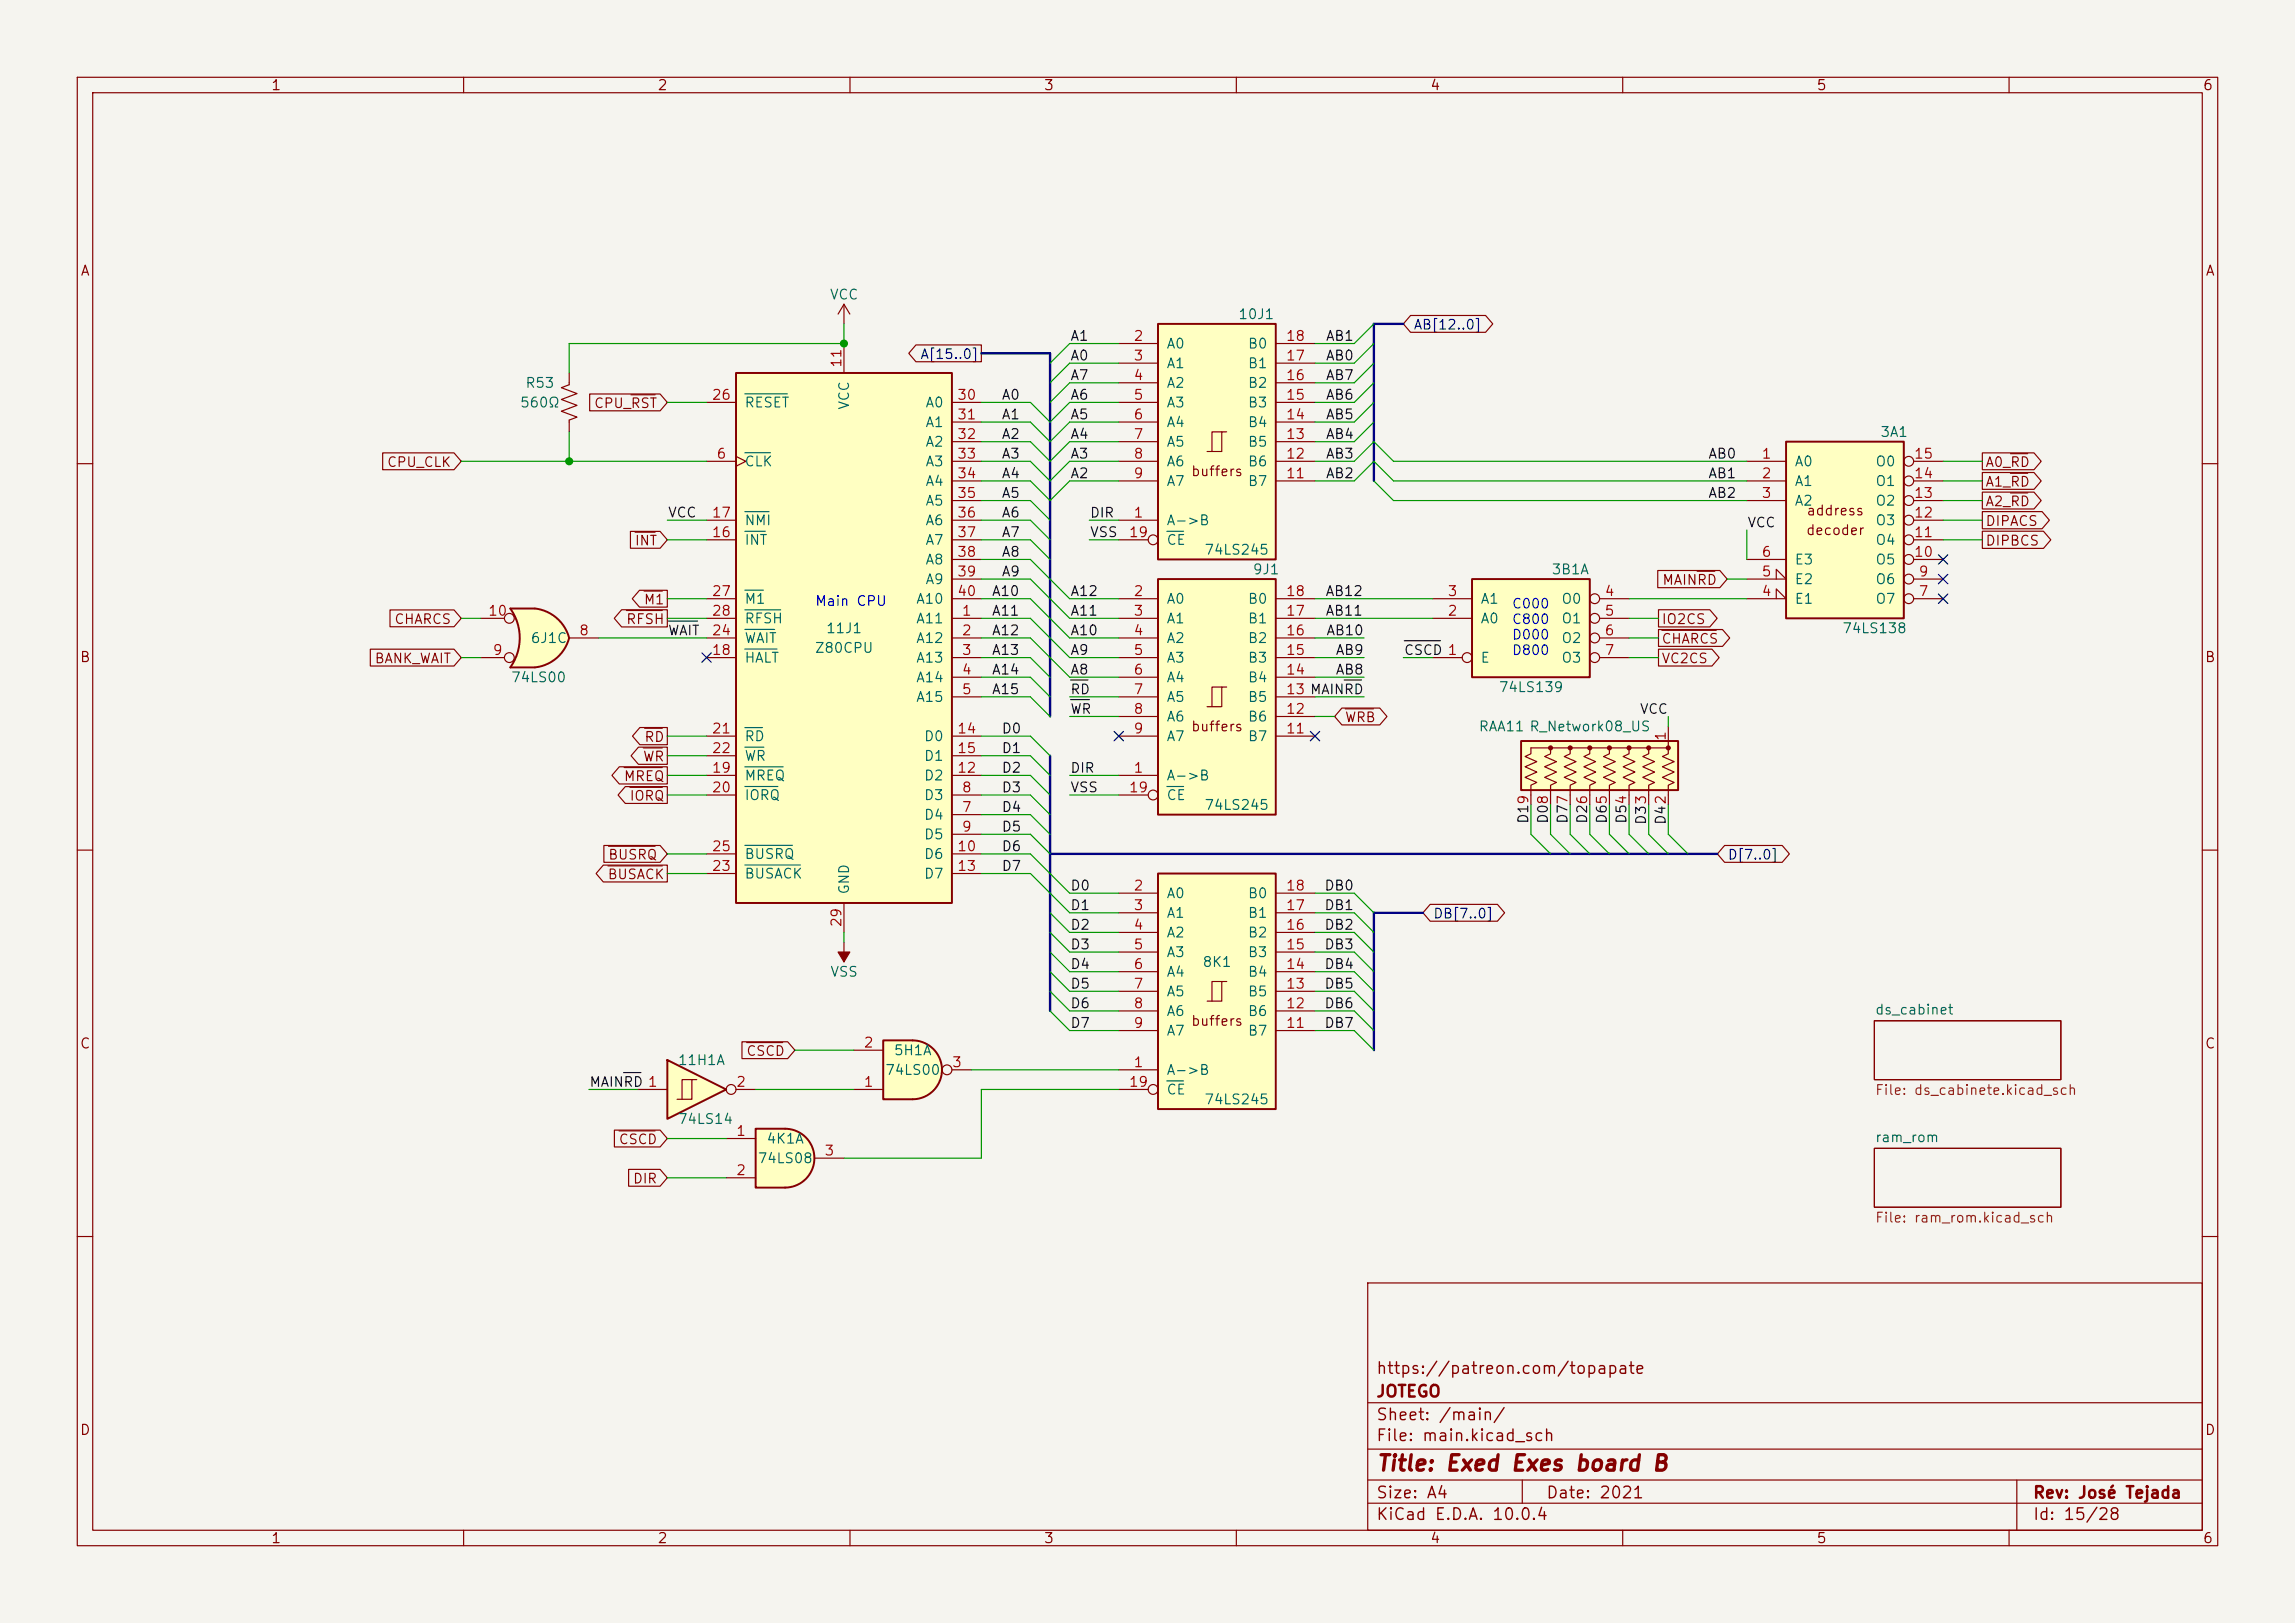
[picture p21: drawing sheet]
<svg xmlns="http://www.w3.org/2000/svg" width="297mm" height="210mm" viewBox="0 0 297 210" stroke-linecap="round" stroke-linejoin="round" font-family="sans-serif">
<defs><g id="words">
<text font-size="2" fill="#840000" x="178" y="190.8">Title: Exed Exes board B</text>
<g font-size="1.5" fill="#840000">
<text x="178" y="178.2">https://patreon.com/topapate</text>
<text x="178" y="184.2">Sheet: /main/</text>
<text x="178" y="181.2">JOTEGO</text>
<text x="178" y="186.9">File: main.kicad_sch</text>
<text x="178" y="197.1">KiCad E.D.A. 10.0.4</text>
<text x="178" y="194.3">Size: A4</text>
<text x="200" y="194.3">Date: 2021</text>
<text x="263" y="194.3">Rev: José Tejada</text>
<text x="263" y="197.1">Id: 15/28</text>
</g>
<g font-size="1.3" fill="#840000">
<text x="35" y="12">1</text>
<text x="85" y="12">2</text>
<text x="135" y="12">3</text>
<text x="185" y="12">4</text>
<text x="235" y="12">5</text>
<text x="285" y="12">6</text>
<text x="10.3" y="36">A</text>
<text x="285.3" y="36">A</text>
<text x="154.1" y="61.9">buffers</text>
<text x="233.6" y="69.6">decoder</text>
<text x="233.7" y="67">address</text>
<text x="256.9" y="68.4">DIPACS</text>
<text x="256.9" y="70.9">DIPBCS</text>
<text x="215" y="76">MAINRD</text>
<text x="80.9" y="81.1">RFSH</text>
<text x="214.9" y="81.1">IO2CS</text>
<text x="10.3" y="86">B</text>
<text x="285.3" y="86">B</text>
<text x="154.1" y="95">buffers</text>
<text x="80.6" y="101.4">MREQ</text>
<text x="83.1" y="98.9">WR</text>
<text x="83.3" y="96.3">RD</text>
<text x="10.3" y="136">C</text>
<text x="154.1" y="133.1">buffers</text>
<text x="285.3" y="136">C</text>
<text x="10.3" y="186">D</text>
<text x="285.3" y="186">D</text>
<text x="35" y="200">1</text>
<text x="85" y="200">2</text>
<text x="135" y="200">3</text>
<text x="185" y="200">4</text>
<text x="235" y="200">5</text>
<text x="285" y="200">6</text>
</g>
<g font-size="1.3" fill="#006464">
<text x="107.3" y="39.1">VCC</text>
<text x="160.2" y="41.6">10J1</text>
<text x="150.9" y="45.4">A0</text>
<text x="150.9" y="48">A1</text>
<text x="161.4" y="48">B1</text>
<text x="161.4" y="45.4">B0</text>
<text x="67.2" y="53">560Ω</text>
<text x="67.9" y="50.5">R53</text>
<text x="96.3" y="53">RESET</text>
<text x="110.2" y="53.1" transform="rotate(-90 110.2 53.1)">VCC</text>
<text x="119.7" y="53">A0</text>
<text x="150.9" y="50.5">A2</text>
<text x="150.9" y="53">A3</text>
<text x="161.4" y="53">B3</text>
<text x="161.4" y="50.5">B2</text>
<text x="119.7" y="55.6">A1</text>
<text x="119.7" y="58.1">A2</text>
<text x="150.9" y="55.6">A4</text>
<text x="150.9" y="58.1">A5</text>
<text x="161.4" y="58.1">B5</text>
<text x="161.4" y="55.6">B4</text>
<text x="243.3" y="56.9">3A1</text>
<text x="96.3" y="60.7">CLK</text>
<text x="119.7" y="60.7">A3</text>
<text x="119.7" y="63.2">A4</text>
<text x="119.7" y="65.7">A5</text>
<text x="150.9" y="60.7">A6</text>
<text x="150.9" y="63.2">A7</text>
<text x="161.4" y="63.2">B7</text>
<text x="161.4" y="60.7">B6</text>
<text x="232.2" y="60.7">A0</text>
<text x="232.2" y="63.2">A1</text>
<text x="232.2" y="65.7">A2</text>
<text x="242.6" y="65.7">O2</text>
<text x="242.6" y="63.2">O1</text>
<text x="242.6" y="60.7">O0</text>
<text x="96.3" y="70.8">INT</text>
<text x="96.3" y="68.3">NMI</text>
<text x="119.7" y="68.3">A6</text>
<text x="119.7" y="70.8">A7</text>
<text x="150.9" y="68.3">A-&gt;B</text>
<text x="150.9" y="70.8">CE</text>
<text x="242.6" y="70.8">O4</text>
<text x="242.6" y="68.3">O3</text>
<text x="119.7" y="73.4">A8</text>
<text x="119.7" y="75.9">A9</text>
<text x="155.8" y="72.1">74LS245</text>
<text x="162" y="74.6">9J1</text>
<text x="200.7" y="74.6">3B1A</text>
<text x="232.2" y="75.9">E2</text>
<text x="232.2" y="73.4">E3</text>
<text x="242.6" y="75.9">O6</text>
<text x="242.6" y="73.4">O5</text>
<text x="68.6" y="83.5">6J1C</text>
<text x="96.3" y="83.5">WAIT</text>
<text x="96.3" y="78.4">M1</text>
<text x="96.3" y="81">RFSH</text>
<text x="106.8" y="82.3">11J1</text>
<text x="118.5" y="81">A11</text>
<text x="118.5" y="83.5">A12</text>
<text x="118.5" y="78.4">A10</text>
<text x="150.9" y="78.4">A0</text>
<text x="150.9" y="81">A1</text>
<text x="150.9" y="83.5">A2</text>
<text x="161.4" y="83.5">B2</text>
<text x="161.4" y="81">B1</text>
<text x="161.4" y="78.4">B0</text>
<text x="191.5" y="81">A0</text>
<text x="191.5" y="78.4">A1</text>
<text x="202" y="78.4">O0</text>
<text x="202" y="81">O1</text>
<text x="202" y="83.5">O2</text>
<text x="232.2" y="78.4">E1</text>
<text x="238.3" y="82.3">74LS138</text>
<text x="242.6" y="78.4">O7</text>
<text x="66" y="88.6">74LS00</text>
<text x="96.3" y="86.1">HALT</text>
<text x="105.4" y="84.8">Z80CPU</text>
<text x="118.5" y="86.1">A13</text>
<text x="118.5" y="88.6">A14</text>
<text x="150.9" y="86.1">A3</text>
<text x="150.9" y="88.6">A4</text>
<text x="161.4" y="88.6">B4</text>
<text x="161.4" y="86.1">B3</text>
<text x="191.5" y="86.1">E</text>
<text x="193.9" y="89.9">74LS139</text>
<text x="202" y="86.1">O3</text>
<text x="118.5" y="91.1">A15</text>
<text x="150.9" y="91.1">A5</text>
<text x="150.9" y="93.7">A6</text>
<text x="161.4" y="93.7">B6</text>
<text x="161.4" y="91.1">B5</text>
<text x="191.3" y="95">RAA11 R_Network08_US</text>
<text x="96.3" y="101.3">MREQ</text>
<text x="96.3" y="96.2">RD</text>
<text x="96.3" y="98.8">WR</text>
<text x="119.5" y="101.3">D2</text>
<text x="119.5" y="96.2">D0</text>
<text x="119.5" y="98.8">D1</text>
<text x="150.9" y="101.3">A-&gt;B</text>
<text x="150.9" y="96.2">A7</text>
<text x="161.4" y="96.2">B7</text>
<text x="96.3" y="103.8">IORQ</text>
<text x="119.5" y="106.4">D4</text>
<text x="119.5" y="103.8">D3</text>
<text x="150.9" y="103.8">CE</text>
<text x="155.8" y="105.1">74LS245</text>
<text x="96.3" y="111.5">BUSRQ</text>
<text x="119.5" y="108.9">D5</text>
<text x="119.5" y="111.5">D6</text>
<text x="96.3" y="114">BUSACK</text>
<text x="110.2" y="115.8" transform="rotate(-90 110.2 115.8)">GND</text>
<text x="119.5" y="114">D7</text>
<text x="150.9" y="116.5">A0</text>
<text x="150.9" y="119.1">A1</text>
<text x="161.4" y="119.1">B1</text>
<text x="161.4" y="116.5">B0</text>
<text x="150.9" y="121.6">A2</text>
<text x="150.9" y="124.2">A3</text>
<text x="155.5" y="125.4">8K1</text>
<text x="161.4" y="124.2">B3</text>
<text x="161.4" y="121.6">B2</text>
<text x="107.4" y="126.7">VSS</text>
<text x="150.9" y="126.7">A4</text>
<text x="150.9" y="129.2">A5</text>
<text x="150.9" y="131.8">A6</text>
<text x="161.4" y="131.8">B6</text>
<text x="161.4" y="129.2">B5</text>
<text x="161.4" y="126.7">B4</text>
<text x="242.6" y="131.6">ds_cabinet</text>
<text x="115.6" y="136.9">5H1A</text>
<text x="150.9" y="134.3">A7</text>
<text x="161.4" y="134.3">B7</text>
<text x="87.6" y="138.1">11H1A</text>
<text x="114.5" y="139.4">74LS00</text>
<text x="150.9" y="139.4">A-&gt;B</text>
<text x="150.9" y="141.9">CE</text>
<text x="155.8" y="143.2">74LS245</text>
<text x="87.6" y="145.8">74LS14</text>
<text x="99.1" y="148.3">4K1A</text>
<text x="242.6" y="148.1">ram_rom</text>
<text x="98" y="150.8">74LS08</text>
</g>
<g font-size="1.3" fill="#a90000">
<text x="109.2" y="47.7" transform="rotate(-90 109.2 47.7)">11</text>
<text x="146.6" y="44.4">2</text>
<text x="146.6" y="47">3</text>
<text x="166.3" y="47">17</text>
<text x="166.3" y="44.4">18</text>
<text x="92" y="52">26</text>
<text x="123.8" y="52">30</text>
<text x="146.6" y="49.5">4</text>
<text x="146.6" y="52">5</text>
<text x="166.3" y="52">15</text>
<text x="166.3" y="49.5">16</text>
<text x="92.6" y="59.7">6</text>
<text x="123.8" y="54.6">31</text>
<text x="123.8" y="57.1">32</text>
<text x="123.8" y="59.7">33</text>
<text x="146.6" y="54.6">6</text>
<text x="146.6" y="57.1">7</text>
<text x="146.6" y="59.7">8</text>
<text x="166.3" y="59.7">12</text>
<text x="166.3" y="57.1">13</text>
<text x="166.3" y="54.6">14</text>
<text x="227.9" y="59.7">1</text>
<text x="247.6" y="59.7">15</text>
<text x="123.8" y="62.2">34</text>
<text x="123.8" y="64.7">35</text>
<text x="146.6" y="62.2">9</text>
<text x="166.3" y="62.2">11</text>
<text x="227.9" y="62.2">2</text>
<text x="227.9" y="64.7">3</text>
<text x="247.6" y="64.7">13</text>
<text x="247.6" y="62.2">14</text>
<text x="92" y="69.8">16</text>
<text x="92" y="67.3">17</text>
<text x="123.8" y="67.3">36</text>
<text x="123.8" y="69.8">37</text>
<text x="146" y="69.8">19</text>
<text x="146.6" y="67.3">1</text>
<text x="247.6" y="69.8">11</text>
<text x="247.6" y="67.3">12</text>
<text x="92" y="77.4">27</text>
<text x="123.8" y="72.4">38</text>
<text x="123.8" y="74.9">39</text>
<text x="123.8" y="77.4">40</text>
<text x="146.6" y="77.4">2</text>
<text x="166.3" y="77.4">18</text>
<text x="187.3" y="77.4">3</text>
<text x="207.6" y="77.4">4</text>
<text x="227.9" y="77.4">4</text>
<text x="227.9" y="74.9">5</text>
<text x="227.9" y="72.4">6</text>
<text x="247.6" y="72.4">10</text>
<text x="248.2" y="77.4">7</text>
<text x="248.2" y="74.9">9</text>
<text x="63.1" y="80">10</text>
<text x="74.9" y="82.5">8</text>
<text x="92" y="82.5">24</text>
<text x="92" y="80">28</text>
<text x="124.4" y="80">1</text>
<text x="124.4" y="82.5">2</text>
<text x="146.6" y="80">3</text>
<text x="146.6" y="82.5">4</text>
<text x="166.3" y="82.5">16</text>
<text x="166.3" y="80">17</text>
<text x="187.3" y="80">2</text>
<text x="207.6" y="80">5</text>
<text x="207.6" y="82.5">6</text>
<text x="63.7" y="85.1">9</text>
<text x="92" y="85.1">18</text>
<text x="124.4" y="85.1">3</text>
<text x="124.4" y="87.6">4</text>
<text x="146.6" y="85.1">5</text>
<text x="146.6" y="87.6">6</text>
<text x="166.3" y="87.6">14</text>
<text x="166.3" y="85.1">15</text>
<text x="207.6" y="85.1">7</text>
<text x="92" y="95.2">21</text>
<text x="123.8" y="95.2">14</text>
<text x="124.4" y="90.1">5</text>
<text x="146.6" y="90.1">7</text>
<text x="146.6" y="92.7">8</text>
<text x="146.6" y="95.2">9</text>
<text x="166.3" y="95.2">11</text>
<text x="166.3" y="92.7">12</text>
<text x="166.3" y="90.1">13 MAINRD</text>
<text x="215.9" y="96" transform="rotate(-90 215.9 96)">1</text>
<text x="92" y="100.3">19</text>
<text x="92" y="97.8">22</text>
<text x="123.8" y="100.3">12</text>
<text x="123.8" y="97.8">15</text>
<text x="146.6" y="100.3">1</text>
<text x="92" y="102.8">20</text>
<text x="124.4" y="105.4">7</text>
<text x="124.4" y="102.8">8</text>
<text x="124.4" y="107.9">9</text>
<text x="146" y="102.8">19</text>
<text x="92" y="113">23</text>
<text x="92" y="110.5">25</text>
<text x="123.8" y="110.5">10</text>
<text x="123.8" y="113">13</text>
<text x="146.6" y="115.5">2</text>
<text x="146.6" y="118.1">3</text>
<text x="166.3" y="118.1">17</text>
<text x="166.3" y="115.5">18</text>
<text x="109.2" y="120.1" transform="rotate(-90 109.2 120.1)">29</text>
<text x="146.6" y="120.6">4</text>
<text x="146.6" y="123.2">5</text>
<text x="146.6" y="125.7">6</text>
<text x="166.3" y="125.7">14</text>
<text x="166.3" y="123.2">15</text>
<text x="166.3" y="120.6">16</text>
<text x="146.6" y="128.2">7</text>
<text x="146.6" y="130.8">8</text>
<text x="166.3" y="130.8">12</text>
<text x="166.3" y="128.2">13</text>
<text x="111.7" y="135.9">2</text>
<text x="146.6" y="133.3">9</text>
<text x="166.3" y="133.3">11</text>
<text x="95.2" y="140.9">2</text>
<text x="111.7" y="140.9">1</text>
<text x="123.1" y="138.4">3</text>
<text x="146" y="140.9">19</text>
<text x="146.6" y="138.4">1</text>
<text x="95.2" y="147.3">1</text>
<text x="106.6" y="149.8">3</text>
<text x="95.2" y="152.4">2</text>
</g>
<g font-size="1.3" fill="#0f0f0f">
<text x="138.4" y="44.4">A1</text>
<text x="138.4" y="47">A0</text>
<text x="171.5" y="44.4">AB1</text>
<text x="171.5" y="47">AB0</text>
<text x="129.5" y="52">A0</text>
<text x="138.4" y="49.5">A7</text>
<text x="138.4" y="52">A6</text>
<text x="171.5" y="52">AB6</text>
<text x="171.5" y="49.5">AB7</text>
<text x="129.5" y="57.1">A2</text>
<text x="129.5" y="59.7">A3</text>
<text x="129.5" y="54.6">A1</text>
<text x="138.4" y="59.7">A3</text>
<text x="138.4" y="54.6">A5</text>
<text x="138.4" y="57.1">A4</text>
<text x="171.5" y="54.6">AB5</text>
<text x="171.5" y="59.7">AB3</text>
<text x="171.5" y="57.1">AB4</text>
<text x="221" y="59.7">AB0</text>
<text x="129.5" y="64.7">A5</text>
<text x="129.5" y="62.2">A4</text>
<text x="138.4" y="62.2">A2</text>
<text x="171.5" y="62.2">AB2</text>
<text x="221" y="62.2">AB1</text>
<text x="221" y="64.7">AB2</text>
<text x="86.4" y="67.3">VCC</text>
<text x="129.5" y="67.3">A6</text>
<text x="129.5" y="69.8">A7</text>
<text x="141" y="69.8">VSS</text>
<text x="128.3" y="77.4">A10</text>
<text x="129.5" y="72.4">A8</text>
<text x="129.5" y="74.9">A9</text>
<text x="138.4" y="77.4">A12</text>
<text x="171.4" y="77.4">AB12</text>
<text x="128.3" y="80">A11</text>
<text x="128.3" y="82.5">A12</text>
<text x="138.4" y="82.5">A10</text>
<text x="138.4" y="80">A11</text>
<text x="171.4" y="80">AB11</text>
<text x="171.5" y="82.5">AB10</text>
<text x="128.3" y="87.6">A14</text>
<text x="128.3" y="85.1">A13</text>
<text x="138.4" y="85.1">A9</text>
<text x="138.4" y="87.6">A8</text>
<text x="172.8" y="87.6">AB8</text>
<text x="172.8" y="85.1">AB9</text>
<text x="128.3" y="90.1">A15</text>
<text x="129.5" y="95.2">D0</text>
<text x="129.5" y="97.8">D1</text>
<text x="129.5" y="100.3">D2</text>
<text x="129.5" y="107.9">D5</text>
<text x="129.5" y="102.8">D3</text>
<text x="129.5" y="105.4">D4</text>
<text x="138.4" y="102.8">VSS</text>
<text x="198.1" y="106.7" transform="rotate(-90 198.1 106.7)">D19</text>
<text x="200.6" y="106.7" transform="rotate(-90 200.6 106.7)">D08</text>
<text x="203.2" y="106.7" transform="rotate(-90 203.2 106.7)">D77</text>
<text x="205.7" y="106.7" transform="rotate(-90 205.7 106.7)">D26</text>
<text x="208.2" y="106.7" transform="rotate(-90 208.2 106.7)">D65</text>
<text x="210.8" y="106.7" transform="rotate(-90 210.8 106.7)">D54</text>
<text x="213.3" y="106.8" transform="rotate(-90 213.3 106.8)">D33</text>
<text x="215.9" y="106.8" transform="rotate(-90 215.9 106.8)">D42</text>
<text x="129.5" y="110.5">D6</text>
<text x="129.5" y="113">D7</text>
<text x="138.4" y="115.5">D0</text>
<text x="138.4" y="118.1">D1</text>
<text x="171.3" y="118.1">DB1</text>
<text x="171.3" y="115.5">DB0</text>
<text x="138.4" y="123.2">D3</text>
<text x="138.4" y="120.6">D2</text>
<text x="138.4" y="125.7">D4</text>
<text x="171.3" y="120.6">DB2</text>
<text x="171.3" y="125.7">DB4</text>
<text x="171.3" y="123.2">DB3</text>
<text x="138.4" y="130.8">D6</text>
<text x="138.4" y="128.2">D5</text>
<text x="171.3" y="128.2">DB5</text>
<text x="171.3" y="130.8">DB6</text>
<text x="138.4" y="133.3">D7</text>
<text x="171.3" y="133.3">DB7</text>
</g>
<text font-size="1.3" fill="#0000c2" x="105.4" y="78.7">Main CPU</text>
<g font-size="1.3" fill="#725600">
<text x="242.6" y="142">File: ds_cabinete.kicad_sch</text>
<text x="242.6" y="158.5">File: ram_rom.kicad_sch</text>
</g>
<g font-size="1.2" fill="#000084">
<text x="119" y="46.8">A[15..0]</text>
<text x="182.9" y="43">AB[12..0]</text>
<text x="223.5" y="111.5">D[7..0]</text>
<text x="185.4" y="119.2">DB[7..0]</text>
</g>
<g font-size="1.2" fill="#840000">
<text x="76.8" y="53.1">CPU_RST</text>
<text x="50" y="60.7">CPU_CLK</text>
<text x="256.9" y="60.7">A0_RD</text>
<text x="256.9" y="65.8">A2_RD</text>
<text x="256.9" y="63.3">A1_RD</text>
<text x="82.1" y="70.9">INT</text>
<text x="50.9" y="81.1">CHARCS</text>
<text x="83.2" y="78.5">M1</text>
<text x="214.9" y="83.6">CHARCS</text>
<text x="48.4" y="86.1">BANK_WAIT</text>
<text x="214.9" y="86.1">VC2CS</text>
<text x="174" y="93.8">WRB</text>
<text x="81.4" y="103.9">IORQ</text>
<text x="78.6" y="111.5">BUSRQ</text>
<text x="78.6" y="114.1">BUSACK</text>
<text x="96.5" y="136.9">CSCD</text>
<text x="80" y="148.4">CSCD</text>
<text x="81.8" y="153.4">DIR</text>
</g>
<g font-size="1.2" fill="#0f0f0f">
<text x="141" y="67.3">DIR</text>
<text x="226.1" y="68.5">VCC</text>
<text x="86.4" y="82.5">WAIT</text>
<text x="181.6" y="85.1">CSCD 1</text>
<text x="138.4" y="92.7">WR</text>
<text x="138.4" y="90.1">RD</text>
<text x="212.1" y="92.7">VCC</text>
<text x="138.4" y="100.3">DIR</text>
<text x="76.2" y="140.9">MAINRD 1</text>
</g>
<g font-size="1.2" fill="#0000c2">
<text x="195.6" y="79.1">C000</text>
<text x="195.6" y="81.1">C800</text>
<text x="195.6" y="83.1">D000</text>
<text x="195.6" y="85.1">D800</text>
</g>
</g></defs>
<path d="M0 0h297v210h-297z" fill="#f5f4ef" stroke="#f5f4ef" stroke-width=".13"/>
<g fill="none" stroke="#840000" stroke-width=".15">
<path d="M10 10h277v190h-277zM12 12h273v186h-273zM60 10v2M110 10v2M160 10v2M210 10v2M260 10v2M10 60h2M285 60h2M10 110h2M285 110h2M242.6 132.1h24.1v7.6h-24.1z"/>
<path d="M242.6 148.6h24.1v7.6h-24.1zM10 160h2M177 166h108v32h-108zM285 160h2M60 198v2M110 198v2M160 198v2M177 194.5h108M177 191.5h108M177 187.5h108M177 181.5h108M197 191.5v3"/>
<path d="M210 198v2M260 198v2M261 191.5v6.5"/>
</g>
<path d="M231.1 57.2h15.3v22.8h-15.3z" fill="#ffffc2"/>
<path d="M231.1 57.2h15.3v22.8h-15.3z" fill="none" stroke="#840000" stroke-width=".25"/>
<g fill="none" stroke="#840000" stroke-width=".15">
<path d="M226.1 59.7h5M247.6 59.7h3.9M226.1 77.5h5l-1.2-1.3v1.3M226.1 74.9h5l-1.2-1.2v1.2M226.1 62.2h5M226.1 64.8h5M226.1 72.4h5M247.6 62.2h3.9M247.6 64.8h3.9M247.6 77.5h3.9M247.6 74.9h3.9M247.6 72.4h3.9"/>
<path d="M247.6 69.9h3.9M247.6 67.3h3.9"/>
<circle cx="247" cy="59.7" r=".63"/>
<circle cx="247" cy="72.4" r=".63"/>
<circle cx="247" cy="64.8" r=".63"/>
<circle cx="247" cy="62.2" r=".63"/>
<circle cx="247" cy="77.5" r=".63"/>
<circle cx="247" cy="67.3" r=".63"/>
<circle cx="247" cy="69.8" r=".63"/>
<circle cx="247" cy="74.9" r=".63"/>
</g>
<path d="M66 78.7h3.2M66 86.4h3.2" fill="none" stroke="#ffffc2" stroke-width=".13"/>
<g fill="#ffffc2" stroke="#ffffc2" stroke-width=".13">
<path d="M69.2 78.7a5.2 5.2 0 0 1 4.5 3.9l-5.1 1.3z"/>
<path d="M68.7 81.3l5 1.2a5.1 5.1 0 0 1-4.5 3.9z"/>
</g>
<path d="M66 78.7h3.2v7.7h-3.2a6.6 6.6 0 0 0 0-7.7z" fill="#ffffc2"/>
<path d="M69.2 78.7h-3.2a6.6 6.6 0 0 1 0 7.7h3.2M69.2 78.7a5.2 5.2 0 0 1 4.5 3.9M73.7 82.5a5.1 5.1 0 0 1-4.5 3.9" fill="none" stroke="#840000" stroke-width=".25"/>
<g fill="none" stroke="#840000" stroke-width=".15">
<path d="M62.2 85.1h3.1M62.2 80h3.1M73.7 82.6h3.8"/>
<circle cx="65.9" cy="80" r=".63"/>
<circle cx="65.9" cy="85.1" r=".63"/>
</g>
<path d="M149.9 113h15.2v30.5h-15.2z" fill="#ffffc2"/>
<g fill="none" stroke="#840000" stroke-width=".15">
<path d="M73.7 48.3v1.5l-1.1 .4 2.1 .7-2.1 .8 2.1 .8-2.1 .7 2.1 .8-1 .4v1.5M144.8 115.6h5.1M144.8 118.1h5.1M165.1 115.6h5.1M165.1 118.1h5.1M144.8 138.4h5.1M144.8 120.7h5.1M144.8 123.2h5.1M144.8 125.7h5.1M144.8 128.3h5.1M144.8 130.8h5.1M144.8 133.4h5.1"/>
<path d="M158.1 127h-1.3v2.5M158.7 127h-.6v2.5h-1.9M165.1 120.7h5.1M165.1 123.2h5.1M165.1 125.7h5.1M165.1 128.3h5.1M165.1 130.8h5.1M165.1 133.4h5.1M144.8 141h3.8"/>
<circle cx="149.2" cy="141" r=".63"/>
</g>
<path d="M149.9 113h15.2v30.5h-15.2z" fill="none" stroke="#840000" stroke-width=".25"/>
<path d="M151 139.9h2.2" fill="none" stroke="#006464" stroke-width=".15"/>
<path d="M149.9 41.9h15.2v30.5h-15.2z" fill="#ffffc2"/>
<g fill="none" stroke="#840000" stroke-width=".15">
<path d="M144.8 44.5h5.1M144.8 47h5.1M144.8 49.5h5.1M144.8 52.1h5.1M144.8 54.6h5.1M144.8 57.2h5.1M144.8 59.7h5.1M158.1 55.9h-1.3v2.5M158.7 55.9h-.6v2.5h-1.9M165.1 44.5h5.1M165.1 47h5.1M165.1 49.5h5.1"/>
<path d="M165.1 52.1h5.1M165.1 54.6h5.1M165.1 57.2h5.1M165.1 59.7h5.1M144.8 67.3h5.1M144.8 62.2h5.1M144.8 69.9h3.8M165.1 62.2h5.1"/>
<circle cx="149.2" cy="69.8" r=".63"/>
</g>
<path d="M149.9 41.9h15.2v30.5h-15.2z" fill="none" stroke="#840000" stroke-width=".25"/>
<path d="M151 68.7h2.2" fill="none" stroke="#006464" stroke-width=".15"/>
<path d="M149.9 74.9h15.2v30.5h-15.2z" fill="#ffffc2"/>
<g fill="none" stroke="#840000" stroke-width=".15">
<path d="M144.8 77.5h5.1M165.1 77.5h5.1M144.8 80h5.1M144.8 82.6h5.1M144.8 85.1h5.1M144.8 87.6h5.1M144.8 90.2h5.1M144.8 92.7h5.1M144.8 95.3h5.1M158.1 88.9h-1.3v2.5M158.7 88.9h-.6v2.5h-1.9M165.1 80h5.1"/>
<path d="M165.1 82.6h5.1M165.1 85.1h5.1M165.1 87.6h5.1M165.1 90.2h5.1M165.1 92.7h5.1M165.1 95.3h5.1M144.8 100.3h5.1M144.8 102.9h3.8"/>
<circle cx="149.2" cy="102.9" r=".63"/>
</g>
<path d="M149.9 74.9h15.2v30.5h-15.2z" fill="none" stroke="#840000" stroke-width=".25"/>
<path d="M151 101.8h2.2" fill="none" stroke="#006464" stroke-width=".15"/>
<path d="M95.2 48.3h28v68.5h-28z" fill="#ffffc2"/>
<path d="M95.2 48.3h28v68.5h-28z" fill="none" stroke="#840000" stroke-width=".25"/>
<g fill="none" stroke="#840000" stroke-width=".15">
<path d="M109.2 39.4v2.5M109.2 39.4l-.7 1.2M109.2 39.4l.8 1.2M91.4 59.7h3.8M91.4 52.1h3.8M95.2 59.1l1.3 .6-1.3 .6M109.2 44.5v3.8M123.2 59.7h3.8M123.2 52.1h3.8M123.2 54.6h3.8M123.2 57.2h3.8M91.4 69.9h3.8"/>
<path d="M91.4 67.3h3.8M91.4 77.5h3.8M123.2 69.9h3.8M123.2 67.3h3.8M123.2 77.5h3.8M123.2 62.2h3.8M123.2 64.8h3.8M123.2 72.4h3.8M123.2 74.9h3.8M91.4 80h3.8M91.4 82.6h3.8M91.4 85.1h3.8"/>
<path d="M91.4 95.3h3.8M91.4 97.8h3.8M123.2 80h3.8M123.2 82.6h3.8M123.2 85.1h3.8M123.2 87.6h3.8M123.2 90.2h3.8M123.2 95.3h3.8M123.2 97.8h3.8M91.4 102.9h3.8M91.4 110.5h3.8M91.4 100.3h3.8"/>
<path d="M91.4 113h3.8M109.2 116.8v3.9M123.2 105.4h3.8M123.2 102.9h3.8M123.2 108h3.8M123.2 110.5h3.8M123.2 100.3h3.8M123.2 113h3.8"/>
</g>
<g fill="none" stroke="#006464" stroke-width=".15">
<path d="M96.4 58.6h3.3M96.4 51h5.5M96.4 68.7h2.6M96.4 66.2h3.1M96.4 76.4h2.4M96.4 78.9h4.6M96.4 84h4.2M96.4 99.2h4.9M96.4 94.1h2.3M96.4 96.7h2.5M96.4 81.4h3.9M96.4 101.8h4.3"/>
<path d="M96.4 111.9h7.2M96.4 109.4h6.1"/>
</g>
<path d="M86.4 137.2l7.6 3.8-7.6 3.8z" fill="#ffffc2"/>
<path d="M86.4 137.2l7.6 3.8-7.6 3.8z" fill="none" stroke="#840000" stroke-width=".25"/>
<g fill="none" stroke="#840000" stroke-width=".15">
<path d="M89.5 139.7h-1.2v2.5M90.2 139.7h-.7v2.5h-1.9M82.5 141h3.9M95.2 141h2.6"/>
<circle cx="94.6" cy="141" r=".63"/>
</g>
<path d="M190.5 74.9h15.2v12.7h-15.2z" fill="#ffffc2"/>
<path d="M190.5 74.9h15.2v12.7h-15.2z" fill="none" stroke="#840000" stroke-width=".25"/>
<g fill="none" stroke="#840000" stroke-width=".15">
<path d="M185.4 77.5h5.1M207 77.5h3.8M185.4 85.1h3.8M185.4 80h5.1M207 85.1h3.8M207 80h3.8M207 82.6h3.8"/>
<circle cx="206.4" cy="77.5" r=".63"/>
<circle cx="189.9" cy="85.1" r=".63"/>
<circle cx="206.4" cy="85.1" r=".63"/>
<circle cx="206.4" cy="80" r=".63"/>
<circle cx="206.4" cy="82.5" r=".63"/>
</g>
<path d="M196.8 95.9h20.4v6.3h-20.4z" fill="#ffffc2"/>
<path d="M196.8 95.9h20.4v6.3h-20.4z" fill="none" stroke="#840000" stroke-width=".25"/>
<g fill="#840000" stroke="#840000" stroke-width=".15">
<path d="M108.5 123.2h1.5l-.8 1.3z"/>
<circle cx="215.9" cy="96.8" r=".25"/>
<circle cx="213.4" cy="96.8" r=".25"/>
<circle cx="210.8" cy="96.8" r=".25"/>
<circle cx="208.3" cy="96.8" r=".25"/>
<circle cx="205.7" cy="96.8" r=".25"/>
<circle cx="203.2" cy="96.8" r=".25"/>
<circle cx="200.7" cy="96.8" r=".25"/>
</g>
<path d="M200.7 96.8v.7l-.8 .4 1.5 .7-1.5 .6 1.5 .7-1.5 .7 1.5 .6-.7 .4v2.5M203.2 96.8v.7l-.8 .4 1.6 .7-1.6 .6 1.6 .7-1.6 .7 1.6 .6-.8 .4v2.5M205.7 96.8v.7l-.7 .4 1.5 .7-1.5 .6 1.5 .7-1.5 .7 1.5 .6-.8 .4v2.5M208.3 96.8v.7l-.8 .4 1.5 .7-1.5 .6 1.5 .7-1.5 .7 1.5 .6-.7 .4v2.5M210.8 96.8v.7l-.7 .4 1.5 .7-1.5 .6 1.5 .7-1.5 .7 1.5 .6-.8 .4v2.5M213.4 96.8v.7l-.8 .4 1.5 .7-1.5 .6 1.5 .7-1.5 .7 1.5 .6-.7 .4v2.5M215.9 94v2.5M198.1 104.1v-2.5l.8-.4-1.5-.6 1.5-.7-1.5-.7 1.5-.6-1.5-.7 .7-.4v-.7h17.8v.7l-.8 .4 1.6 .7-1.6 .6 1.6 .7-1.6 .7 1.6 .6-.8 .4v2.5M109.2 121.9v2.6" fill="none" stroke="#840000" stroke-width=".15"/>
<path d="M101.6 146.1a3.8 3.8 0 0 1 3.8 3.8 3.8 3.8 0 0 1-3.8 3.8z" fill="#ffffc2" stroke="#ffffc2" stroke-width=".13"/>
<path d="M97.8 146.1h3.8v7.6h-3.8z" fill="#ffffc2"/>
<path d="M97.8 146.1h3.8a3.8 3.8 0 0 1 3.8 3.8 3.8 3.8 0 0 1-3.8 3.8h-3.8z" fill="none" stroke="#840000" stroke-width=".25"/>
<path d="M94 147.3h3.8M94 152.4h3.8M105.4 149.9h3.8" fill="none" stroke="#840000" stroke-width=".15"/>
<path d="M118.1 134.6a3.8 3.8 0 0 1 3.8 3.8 3.8 3.8 0 0 1-3.8 3.8z" fill="#ffffc2" stroke="#ffffc2" stroke-width=".13"/>
<path d="M114.3 134.6h3.8v7.6h-3.8z" fill="#ffffc2"/>
<path d="M114.3 134.6h3.8a3.8 3.8 0 0 1 3.8 3.8 3.8 3.8 0 0 1-3.8 3.8h-3.8z" fill="none" stroke="#840000" stroke-width=".25"/>
<g fill="none" stroke="#840000" stroke-width=".15">
<path d="M49.5 58.6h9.3l.9 1.1-.9 1.1h-9.3zM76.3 51h9.1l1 1.1-1 1.1h-9.1zM81.7 51.1h3.1M118.5 44.6h8.5v2.2h-8.5l-.9-1.1zM182.5 40.8h9.8l.9 1.1-.9 1.1h-9.8l-.9-1.1zM256.5 58.6h6.7l1 1.1-1 1.1h-6.7zM260.2 58.7h2.2M50.5 78.9h8.3l.9 1.1-.9 1.1h-8.3zM80.4 78.9h6v2.2h-6l-.9-1.1zM81.1 79h4.6M81.6 68.8h3.8l1 1.1-1 1h-3.8zM82.2 68.9h2.6"/>
<path d="M82.8 76.4h3.6v2.2h-3.6l-1-1.1zM83.4 76.5h2.3M214.5 73.8h8.1l.9 1.1-.9 1.1h-8.1zM214.6 78.9h6.7l.9 1.1-.9 1.1h-6.7zM219.6 73.9h2.3M256.5 63.7h6.7l1 1.1-1 1.1h-6.7zM256.5 61.1h6.7l1 1.1-1 1.1h-6.7zM256.5 66.2h7.8l.9 1.1-.9 1.1h-7.8zM256.5 68.7h8l.9 1.2-.9 1.1h-8zM260.2 63.8h2.2M260.2 61.2h2.2M47.9 84h10.9l.9 1.1-.9 1.1h-10.9z"/>
<path d="M80.1 99.2h6.3v2.2h-6.3l-.9-1.1zM80.8 99.3h4.9M82.6 96.7h3.8v2.2h-3.8l-.9-1.1zM82.8 94.1h3.6v2.3h-3.6l-.9-1.1zM83.2 96.8h2.5M83.4 94.2h2.3M173.7 91.6h4.9l.9 1.1-.9 1.1h-4.9l-1-1.1zM174.1 91.7h3.7M214.6 81.5h8.3l.9 1.1-.9 1h-8.3zM214.6 84h7l.9 1.1-.9 1.1h-7zM215.1 81.6h7M78.1 111.9h8.3v2.2h-8.3l-1-1.1z"/>
<path d="M78.1 109.4h7.3l1 1.1-1 1.1h-7.3zM78.7 112h7M78.7 109.5h6.1M80.9 101.8h5.5v2.2h-5.5l-.9-1.1zM81.5 101.9h4.2M185.1 117h8.7l.9 1.1-.9 1.1h-8.7l-1-1.1zM223.2 109.4h7.4l1 1.1-1 1.1h-7.4l-1-1.1zM96 134.8h5.9l1 1.1-1 1.1h-5.9zM96.6 134.9h4.7M110.5 135.9h3.8M123.2 138.4h2.5M79.5 146.2h5.9l1 1.1-1 1.1h-5.9z"/>
<path d="M80.1 146.3h4.7M81.3 151.3h4.1l1 1.1-1 1.1h-4.1zM110.5 141h3.8"/>
<circle cx="122.6" cy="138.4" r=".63"/>
</g>
<path d="M86.5 80.4h3.8M138.6 88h2.2M138.6 90.5h2.4M174 88h2.2M181.7 82.9h4.7M80.7 138.8h2.3" fill="none" stroke="#0f0f0f" stroke-width=".15"/>
<path d="M127 45.7h8.9v47M181.6 41.9h-3.8v20.3M135.9 97.8v33M135.9 110.5h86.3M184.1 118.1h-6.3v17.8" fill="none" stroke="#000084" stroke-width=".3"/>
<g fill="none" stroke="#009600" stroke-width=".15">
<path d="M59.7 59.7h31.7M73.7 55.9v3.8M86.4 52.1h5M109.2 41.9v2.6h-35.5v3.8M127 59.7h6.3l2.6 2.5 2.5-2.5h6.4M127 52.1h6.3l2.6 2.5 2.5-2.5h6.4M127 57.2h6.3l2.6 2.5 2.5-2.5h6.4M127 54.6h6.3l2.6 2.6 2.5-2.6h6.4M144.8 44.5h-6.4l-2.5 2.5M144.8 49.5h-6.4l-2.5 2.6M144.8 47h-6.4l-2.5 2.5M170.2 59.7h5.1l2.5-2.5 2.5 2.5h45.8"/>
<path d="M177.8 41.9l-2.5 2.6h-5.1M177.8 49.5l-2.5 2.6h-5.1M177.8 47l-2.5 2.5h-5.1M177.8 54.6l-2.5 2.6h-5.1M177.8 44.5l-2.5 2.5h-5.1M177.8 52.1l-2.5 2.5h-5.1M251.5 59.7h5M86.4 77.5h5M86.4 69.9h5M86.4 67.3h5M127 62.2h6.3l2.6 2.6 2.5-2.6h6.4M127 74.9h6.3l5.1 5.1h6.4"/>
<path d="M127 77.5h6.3l5.1 5.1h6.4M127 72.4h6.3l5.1 5.1h6.4M127 64.8h6.3l2.6 2.5M127 69.9h6.3l2.6 2.5M127 67.3h6.3l2.6 2.6M141 69.9h3.8M141 67.3h3.8M170.2 62.2h5.1l2.5-2.5 2.5 2.5h45.8M170.2 77.5h15.2M177.8 62.2l2.5 2.6h45.8M210.8 77.5h15.3M223.5 74.9h2.6"/>
<path d="M226.1 68.6v3.8M251.5 62.2h5M251.5 64.8h5M251.5 69.9h5M251.5 67.3h5M59.7 80h2.5M59.7 85.1h2.5M77.5 82.6h13.9M86.4 80h5M86.4 97.8h5M86.4 95.3h5M127 80h6.3l5.1 5.1h6.4"/>
<path d="M127 82.6h6.3l5.1 5h6.4M127 85.1h6.3l2.6 2.5M127 97.8h6.3l2.6 2.5M127 95.3h6.3l2.6 2.5M127 90.2h6.3l2.6 2.5M127 87.6h6.3l2.6 2.6M138.4 92.7h6.4M138.4 90.2h6.4M170.2 80h15.2M170.2 82.6h6.3M170.2 85.1h6.3M170.2 92.7h2.5"/>
<path d="M170.2 90.2h6.3M170.2 87.6h6.3M181.6 85.1h3.8M210.8 80h3.8M210.8 82.6h3.8M210.8 85.1h3.8M215.9 92.7v1.3M86.4 110.5h5M86.4 100.3h5M86.4 113h5M86.4 102.9h5M127 108h6.3l2.6 2.5"/>
<path d="M127 110.5h6.3l5.1 5.1h6.4M127 100.3h6.3l2.6 2.6M127 113h6.3l5.1 5.1h6.4M127 102.9h6.3l2.6 2.5M127 105.4h6.3l2.6 2.6M135.9 118.1l2.5 2.6h6.4M138.4 100.3h6.4M138.4 102.9h6.4M170.2 115.6h5.1l2.5 2.5M170.2 118.1h5.1l2.5 2.6M198.1 104.1v3.9l2.6 2.5M200.7 104.1v3.9l2.5 2.5"/>
<path d="M203.2 104.1v3.9l2.5 2.5M205.7 104.1v3.9l2.6 2.5M208.3 104.1v3.9l2.5 2.5M210.8 104.1v3.9l2.6 2.5M213.4 104.1v3.9l2.5 2.5M215.9 104.1v3.9l2.5 2.5M102.9 135.9h7.6M109.2 120.7v1.2M125.7 138.4h19.1M135.9 128.3l2.5 2.5h6.4M135.9 125.7l2.5 2.6h6.4M135.9 120.7l2.5 2.5h6.4"/>
<path d="M135.9 123.2l2.5 2.5h6.4M135.9 130.8l2.5 2.6h6.4M170.2 130.8h5.1l2.5 2.6M170.2 128.3h5.1l2.5 2.5M170.2 123.2h5.1l2.5 2.5M170.2 125.7h5.1l2.5 2.6M170.2 133.4h5.1l2.5 2.5M170.2 120.7h5.1l2.5 2.5M76.2 141h6.3M86.4 152.4h7.6M86.4 147.3h7.6M97.8 141h12.7"/>
<path d="M144.8 141h-17.8v8.9h-17.8"/>
</g>
<path d="M250.9 74.3l1.2 1.2M250.9 71.8l1.2 1.2M250.9 76.9l1.2 1.2M252.1 74.3l-1.2 1.2M252.1 71.8l-1.2 1.2M252.1 76.9l-1.2 1.2M90.8 84.5l1.2 1.2M92 84.5l-1.2 1.2M144.2 94.6l1.2 1.3M145.4 94.6l-1.2 1.3M169.6 94.6l1.2 1.3M170.8 94.6l-1.2 1.3" fill="none" stroke="#000084" stroke-width=".15"/>
<g fill="#009600" stroke="#009600" stroke-width=".13">
<circle cx="73.7" cy="59.7" r=".46"/>
<circle cx="109.2" cy="44.5" r=".46"/>
</g>
<use href="#words"/>
</svg>
